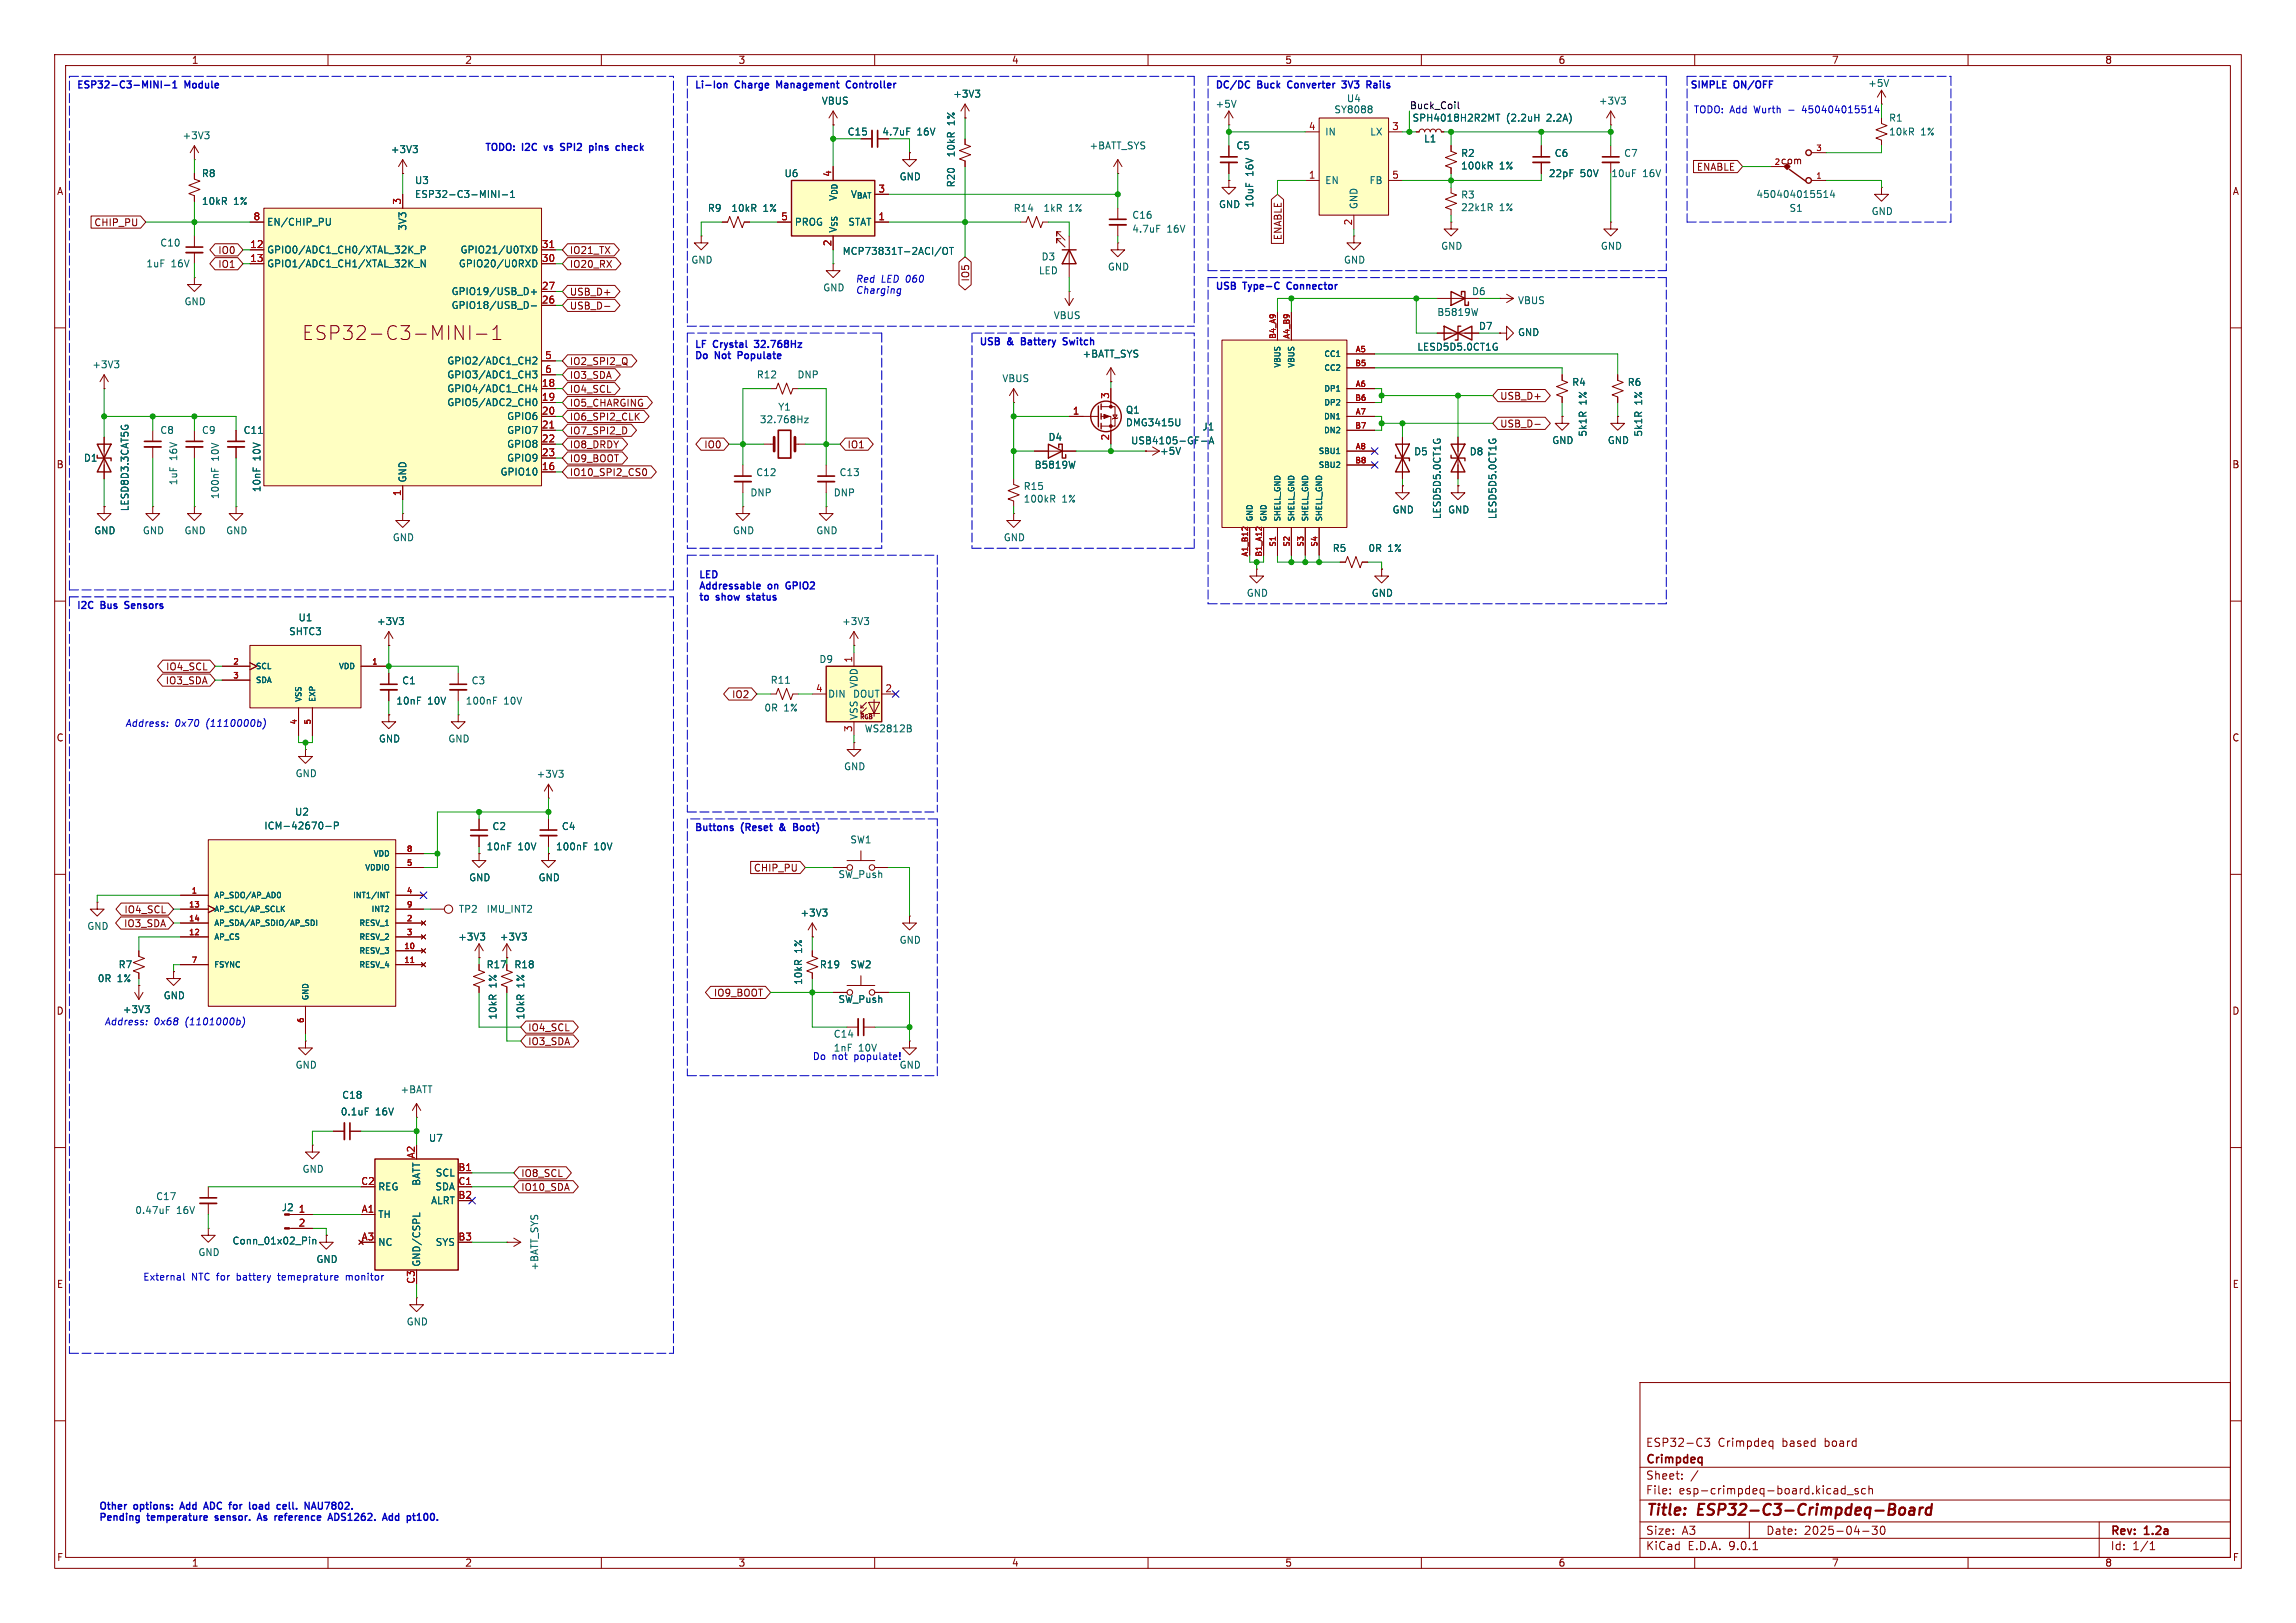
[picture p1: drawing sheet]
<svg xmlns="http://www.w3.org/2000/svg" width="420mm" height="297mm" viewBox="0 0 420 297" stroke-linecap="round" stroke-linejoin="round" font-family="sans-serif">
<defs><g id="words">
<text font-size="3.5" fill="#840000" x="55.2" y="62.5">ESP32-C3-MINI-1</text>
<g font-size="2.8" fill="#840000">
<text x="301" y="277.9">Title:</text>
<text x="310.6" y="277.9">ESP32-C3-Crimpdeq-Board</text>
</g>
<g font-size="2.1" fill="#840000">
<text x="301" y="268.2">Crimpdeq</text>
<text x="301" y="265">ESP32-C3</text>
<text x="314.2" y="265">Crimpdeq</text>
<text x="326" y="265">based</text>
<text x="333.9" y="265">board</text>
<text x="301" y="273.7">File:</text>
<text x="301" y="271">Sheet:</text>
<text x="307.1" y="273.7">esp-crimpdeq-board.kicad_sch</text>
<text x="301" y="281.1">Size:</text>
<text x="307.6" y="281.1">A3</text>
<text x="323" y="281.1">Date:</text>
<text x="330" y="281.1">2025-04-30</text>
<text x="386" y="281.3">Rev:</text>
<text x="392.4" y="281.3">1.2a</text>
<text x="301" y="283.9">KiCad</text>
<text x="308.7" y="283.9">E.D.A.</text>
<text x="316.3" y="283.9">9.0.1</text>
<text x="386" y="283.9">Id:</text>
<text x="390.1" y="283.9">1/1</text>
</g>
<g font-size="1.8" fill="#840000">
<text x="35" y="11.9">1</text>
<text x="85" y="11.9">2</text>
<text x="135" y="11.9">3</text>
<text x="185" y="11.9">4</text>
<text x="235" y="11.9">5</text>
<text x="285" y="11.9">6</text>
<text x="335" y="11.9">7</text>
<text x="385" y="11.9">8</text>
<text x="10.3" y="35.9">A</text>
<text x="310.3" y="31.4">ENABLE</text>
<text x="325.6" y="30.3">com</text>
<text x="408.3" y="35.9">A</text>
<text x="17.2" y="41.6">CHIP_PU</text>
<text x="39.8" y="46.7">IO0</text>
<text x="104.1" y="46.7">IO21_TX</text>
<text x="234.6" y="44" transform="rotate(-90 234.6 44)">ENABLE</text>
<text x="39.8" y="49.2">IO1</text>
<text x="104.1" y="49.2">IO20_RX</text>
<text x="177.5" y="51.6" transform="rotate(-90 177.5 51.6)">IO5</text>
<text x="104.1" y="54.3">USB_D+</text>
<text x="104.1" y="56.8">USB_D-</text>
<text x="104.1" y="67">IO2_SPI2_Q</text>
<text x="104.1" y="69.5">IO3_SDA</text>
<text x="104.1" y="77.2">IO6_SPI2_CLK</text>
<text x="104.1" y="74.6">IO5_CHARGING</text>
<text x="104.1" y="72.1">IO4_SCL</text>
<text x="274.3" y="73.3">USB_D+</text>
<text x="104.1" y="82.2">IO8_DRDY</text>
<text x="104.1" y="79.7">IO7_SPI2_D</text>
<text x="128.7" y="82.2">IO0</text>
<text x="154.9" y="82.2">IO1</text>
<text x="274.3" y="78.4">USB_D-</text>
<text x="10.3" y="85.9">B</text>
<text x="104.1" y="84.8">IO9_BOOT</text>
<text x="104.1" y="87.3">IO10_SPI2_CS0</text>
<text x="408.2" y="85.9">B</text>
<text x="30.2" y="125.4">IO3_SDA</text>
<text x="30.3" y="122.9">IO4_SCL</text>
<text x="133.8" y="128">IO2</text>
<text x="10.3" y="135.9">C</text>
<text x="408.2" y="135.9">C</text>
<text x="137.8" y="159.7">CHIP_PU</text>
<text x="22.7" y="167.3">IO4_SCL</text>
<text x="22.6" y="169.9">IO3_SDA</text>
<text x="10.3" y="185.9">D</text>
<text x="130.5" y="182.6">IO9_BOOT</text>
<text x="408.2" y="185.9">D</text>
<text x="96.5" y="188.9">IO4_SCL</text>
<text x="96.5" y="191.5">IO3_SDA</text>
<text x="95.2" y="215.6">IO8_SCL</text>
<text x="95.2" y="218.1">IO10_SDA</text>
<text x="10.3" y="235.9">E</text>
<text x="408.3" y="235.9">E</text>
<text x="10.3" y="285.9">F</text>
<text x="35" y="286.9">1</text>
<text x="85" y="286.9">2</text>
<text x="135" y="286.9">3</text>
<text x="185" y="286.9">4</text>
<text x="235" y="286.9">5</text>
<text x="285" y="286.9">6</text>
<text x="335" y="286.9">7</text>
<text x="385" y="286.9">8</text>
<text x="408.3" y="285.9">F</text>
</g>
<g font-size="1.8" fill="#0000c2">
<text x="14" y="16.3">ESP32-C3-MINI-1</text>
<text x="33.9" y="16.3">Module</text>
<text x="127" y="16.3">Li-Ion</text>
<text x="134.6" y="16.3">Charge</text>
<text x="142.7" y="16.3">Management</text>
<text x="155.9" y="16.3">Controller</text>
<text x="222.2" y="16.3">DC/DC</text>
<text x="230.1" y="16.3">Buck</text>
<text x="236.1" y="16.3">Converter</text>
<text x="246.6" y="16.3">3V3</text>
<text x="251.6" y="16.3">Rails</text>
<text x="309.1" y="16.3">SIMPLE</text>
<text x="317.3" y="16.3">ON/OFF</text>
<text x="309.7" y="20.9">TODO: Add</text>
<text x="321" y="20.9">Wurth</text>
<text x="327.4" y="20.9">-</text>
<text x="330.1" y="20.9">450404015514</text>
<text x="88.6" y="27.7">TODO:</text>
<text x="95.6" y="27.7">I2C</text>
<text x="100.2" y="27.7">vs</text>
<text x="103.7" y="27.7">SPI2</text>
<text x="109.4" y="27.7">pins</text>
<text x="114.8" y="27.7">check</text>
<text x="156.5" y="51.8">Red</text>
<text x="156.5" y="53.9">Charging</text>
<text x="161.1" y="51.8">LED 060</text>
<text x="222.2" y="53.1">USB</text>
<text x="227.5" y="53.1">Type-C</text>
<text x="236" y="53.1">Connector</text>
<text x="127" y="63.7">LF</text>
<text x="127" y="65.8">Do</text>
<text x="130.6" y="63.7">Crystal</text>
<text x="130.9" y="65.8">Not</text>
<text x="135.6" y="65.8">Populate</text>
<text x="138.7" y="63.7">32.768Hz</text>
<text x="179.1" y="63.3">USB</text>
<text x="184.4" y="63.3">&amp;</text>
<text x="187.4" y="63.3">Battery</text>
<text x="195.6" y="63.3">Switch</text>
<text x="127.8" y="105.9">LED</text>
<text x="127.8" y="107.9">Addressable</text>
<text x="140.6" y="107.9">on</text>
<text x="144.4" y="107.9">GPIO2</text>
<text x="14" y="111.5">I2C</text>
<text x="18.5" y="111.5">Bus</text>
<text x="23.5" y="111.5">Sensors</text>
<text x="127.8" y="110">to</text>
<text x="131.1" y="110">show</text>
<text x="137.2" y="110">status</text>
<text x="22.9" y="133.1">Address:</text>
<text x="32" y="133.1">0x70</text>
<text x="37.8" y="133.1">(1110000b)</text>
<text x="127" y="152.2">Buttons</text>
<text x="135.7" y="152.2">(Reset</text>
<text x="143.2" y="152.2">&amp;</text>
<text x="146.2" y="152.2">Boot)</text>
<text x="19" y="187.7">Address:</text>
<text x="28.1" y="187.7">0x68</text>
<text x="34" y="187.7">(1101000b)</text>
<text x="148.6" y="194.1">Do</text>
<text x="152.2" y="194.1">not</text>
<text x="156.4" y="194.1">populate!</text>
<text x="157" y="192.6">10V</text>
<text x="164.5" y="195.8">GND</text>
<text x="26.1" y="234.5">External</text>
<text x="35" y="234.5">NTC for</text>
<text x="43.6" y="234.5">battery</text>
<text x="51.4" y="234.5">temeprature</text>
<text x="64" y="234.5">monitor</text>
<text x="18" y="276.3">Other</text>
<text x="18" y="278.4">Pending</text>
<text x="24.6" y="276.3">options:</text>
<text x="27.1" y="278.4">temperature</text>
<text x="33.6" y="276.3">Add</text>
<text x="38.5" y="276.3">ADC</text>
<text x="40" y="278.4">sensor.</text>
<text x="43.6" y="276.3">for</text>
<text x="47.7" y="276.3">load</text>
<text x="48.3" y="278.4">As</text>
<text x="51.9" y="278.4">reference</text>
<text x="53.3" y="276.3">cell.</text>
<text x="58.9" y="276.3">NAU7802.</text>
<text x="62.2" y="278.4">ADS1262.</text>
<text x="72.7" y="278.4">Add</text>
<text x="77.6" y="278.4">pt100.</text>
</g>
<g font-size="1.8" fill="#006464">
<text x="341.6" y="16.1">+5V</text>
<text x="150.2" y="19.3">VBUS</text>
<text x="174.3" y="18.1">+3V3</text>
<text x="174.9" y="23" transform="rotate(-90 174.9 23)">1%</text>
<text x="222.3" y="19.9">+5V</text>
<text x="244" y="20.9">SY8088</text>
<text x="246.3" y="18.9">U4</text>
<text x="258.3" y="22.5">SPH4018H2R2MT</text>
<text x="275.5" y="22.5">(2.2uH</text>
<text x="283.1" y="22.5">2.2A)</text>
<text x="292.4" y="19.3">+3V3</text>
<text x="345.4" y="22.5">R1</text>
<text x="33.3" y="25.7">+3V3</text>
<text x="71.4" y="28.2">+3V3</text>
<text x="154.9" y="25">C15</text>
<text x="161.3" y="25">4.7uF</text>
<text x="167.7" y="25">16V</text>
<text x="174.9" y="28.9" transform="rotate(-90 174.9 28.9)">10kR</text>
<text x="199.2" y="27.5">+BATT_SYS</text>
<text x="226.1" y="27.5">C5</text>
<text x="242.3" y="25">IN</text>
<text x="250.5" y="25">LX</text>
<text x="260.4" y="26.3">L1</text>
<text x="267.2" y="28.9">R2</text>
<text x="284.3" y="28.9">C6</text>
<text x="297" y="28.9">C7</text>
<text x="345.4" y="25">10kR</text>
<text x="351.3" y="25">1%</text>
<text x="36.8" y="32.6">R8</text>
<text x="75.8" y="33.9">U3</text>
<text x="143.4" y="32.6">U6</text>
<text x="164.5" y="33.2">GND</text>
<text x="174.9" y="34.4" transform="rotate(-90 174.9 34.4)">R20</text>
<text x="229.5" y="32.3" transform="rotate(-90 229.5 32.3)">16V</text>
<text x="242.3" y="33.9">EN</text>
<text x="250.4" y="33.9">FB</text>
<text x="267.2" y="31.2">100kR</text>
<text x="274.3" y="31.2">1%</text>
<text x="283.2" y="32.6">22pF</text>
<text x="289" y="32.6">50V</text>
<text x="294.6" y="32.6">10uF</text>
<text x="300.5" y="32.6">16V</text>
<text x="36.8" y="37.7">10kR</text>
<text x="42.7" y="37.7">1%</text>
<text x="48.8" y="41.5">EN/CHIP_PU</text>
<text x="75.8" y="36.4">ESP32-C3-MINI-1</text>
<text x="129.4" y="39">R9</text>
<text x="133.7" y="39">10kR</text>
<text x="139.6" y="39">1%</text>
<text x="145.3" y="41.5">PROG</text>
<text x="155.1" y="41.5">STAT</text>
<text x="155.5" y="36.4">V_{BAT}</text>
<text x="185.3" y="39">R14</text>
<text x="190.8" y="39">1kR</text>
<text x="195.4" y="39">1%</text>
<text x="207" y="40.2">C16</text>
<text x="222.9" y="38.3">GND</text>
<text x="229.5" y="38.1" transform="rotate(-90 229.5 38.1)">10uF</text>
<text x="248.5" y="38.4" transform="rotate(-90 248.5 38.4)">GND</text>
<text x="267.2" y="36.5">R3</text>
<text x="267.2" y="38.8">22k1R</text>
<text x="274.3" y="38.8">1%</text>
<text x="321.2" y="36.4">450404015514</text>
<text x="327.2" y="39">S1</text>
<text x="342.3" y="39.5">GND</text>
<text x="29.2" y="45.3">C10</text>
<text x="48.8" y="46.6">GPIO0/ADC1_CH0/XTAL_32K_P</text>
<text x="74.5" y="42.3" transform="rotate(-90 74.5 42.3)">3V3</text>
<text x="84.1" y="46.6">GPIO21/U0TXD</text>
<text x="153.3" y="42.7" transform="rotate(-90 153.3 42.7)">V_{SS}V_{DD}</text>
<text x="154" y="46.8">MCP73831T-2ACI/OT</text>
<text x="190.4" y="47.9">D3</text>
<text x="207" y="42.8">4.7uF</text>
<text x="213.5" y="42.8">16V</text>
<text x="263.5" y="45.9">GND</text>
<text x="292.7" y="45.9">GND</text>
<text x="26.7" y="49.1">1uF</text>
<text x="31.3" y="49.1">16V</text>
<text x="48.8" y="49.1">GPIO1/ADC1_CH1/XTAL_32K_N</text>
<text x="83.8" y="49.1">GPIO20/U0RXD</text>
<text x="126.4" y="48.4">GND</text>
<text x="150.5" y="53.5">GND</text>
<text x="189.9" y="50.4">LED</text>
<text x="202.6" y="49.7">GND</text>
<text x="245.7" y="48.4">GND</text>
<text x="33.7" y="56.1">GND</text>
<text x="82.5" y="54.2">GPIO19/USB_D+</text>
<text x="82.5" y="56.7">GPIO18/USB_D-</text>
<text x="192.6" y="58.6">VBUS</text>
<text x="262.8" y="58">B5819W</text>
<text x="269.2" y="54.2">D6</text>
<text x="277.6" y="55.9">VBUS</text>
<text x="197.9" y="65.6">+BATT_SYS</text>
<text x="259.2" y="64.4">LESD5D5.0CT1G</text>
<text x="270.4" y="60.6">D7</text>
<text x="277.6" y="61.7">GND</text>
<text x="16.8" y="67.6">+3V3</text>
<text x="81.7" y="66.9">GPIO2/ADC1_CH2</text>
<text x="81.7" y="69.4">GPIO3/ADC1_CH3</text>
<text x="81.7" y="72">GPIO4/ADC1_CH4</text>
<text x="138.3" y="69.4">R12</text>
<text x="145.8" y="69.4">DNP</text>
<text x="183.3" y="70.1">VBUS</text>
<text x="287.5" y="70.8">R4</text>
<text x="297.6" y="70.8">R6</text>
<text x="81.7" y="74.5">GPIO5/ADC2_CH0</text>
<text x="92.7" y="77.1">GPIO6</text>
<text x="138.9" y="77.6">32.768Hz</text>
<text x="142.3" y="75.3">Y1</text>
<text x="205.9" y="75.9">Q1</text>
<text x="290.4" y="74.1" transform="rotate(-90 290.4 74.1)">1%</text>
<text x="300.6" y="74.1" transform="rotate(-90 300.6 74.1)">1%</text>
<text x="29.2" y="79.6">C8</text>
<text x="36.8" y="79.6">C9</text>
<text x="44.5" y="79.6">C11</text>
<text x="92.7" y="79.6">GPIO7</text>
<text x="92.7" y="82.1">GPIO8</text>
<text x="191.7" y="80.9">D4</text>
<text x="205.9" y="78.2">DMG3415U</text>
<text x="206.8" y="81.5">USB4105-GF-A</text>
<text x="212.1" y="83.4">+5V</text>
<text x="219.9" y="79">J1</text>
<text x="258.6" y="83.5">D5</text>
<text x="268.7" y="83.5">D8</text>
<text x="283.8" y="81.5">GND</text>
<text x="290.4" y="80" transform="rotate(-90 290.4 80)">5k1R</text>
<text x="294" y="81.5">GND</text>
<text x="300.6" y="80" transform="rotate(-90 300.6 80)">5k1R</text>
<text x="15.2" y="84.7">D1</text>
<text x="32.6" y="88.9" transform="rotate(-90 32.6 88.9)">1uF</text>
<text x="32.6" y="84.3" transform="rotate(-90 32.6 84.3)">16V</text>
<text x="40.2" y="84.4" transform="rotate(-90 40.2 84.4)">10V</text>
<text x="47.9" y="84.3" transform="rotate(-90 47.9 84.3)">10V</text>
<text x="74.5" y="88.4" transform="rotate(-90 74.5 88.4)">GND</text>
<text x="91.5" y="87.2">GPIO10</text>
<text x="92.7" y="84.7">GPIO9</text>
<text x="138.2" y="87.3">C12</text>
<text x="153.5" y="87.3">C13</text>
<text x="187.2" y="89.9">R15</text>
<text x="189.2" y="86">B5819W</text>
<text x="23.7" y="93.6" transform="rotate(-90 23.7 93.6)">LESD8D3.3CAT5G</text>
<text x="40.2" y="91.4" transform="rotate(-90 40.2 91.4)">100nF</text>
<text x="47.9" y="90.2" transform="rotate(-90 47.9 90.2)">10nF</text>
<text x="137.2" y="91">DNP</text>
<text x="152.4" y="91">DNP</text>
<text x="187.2" y="92.2">100kR</text>
<text x="194.3" y="92.2">1%</text>
<text x="254.6" y="94.2">GND</text>
<text x="263.8" y="95.1" transform="rotate(-90 263.8 95.1)">LESD5D5.0CT1G</text>
<text x="264.8" y="94.2">GND</text>
<text x="273.9" y="95.1" transform="rotate(-90 273.9 95.1)">LESD5D5.0CT1G</text>
<text x="17.1" y="98">GND</text>
<text x="26" y="98">GND</text>
<text x="33.7" y="98">GND</text>
<text x="41.3" y="98">GND</text>
<text x="71.8" y="99.2">GND</text>
<text x="134" y="98">GND</text>
<text x="149.2" y="98">GND</text>
<text x="183.5" y="99.2">GND</text>
<text x="243.7" y="101.2">R5</text>
<text x="250.2" y="101.2">0R</text>
<text x="253.9" y="101.2">1%</text>
<text x="54.5" y="113.9">U1</text>
<text x="228" y="109.4">GND</text>
<text x="250.8" y="109.4">GND</text>
<text x="52.8" y="116.4">SHTC3</text>
<text x="68.9" y="114.6">+3V3</text>
<text x="153.9" y="114.6">+3V3</text>
<text x="73.5" y="125.4">C1</text>
<text x="86.2" y="125.4">C3</text>
<text x="140.9" y="125.3">R11</text>
<text x="149.8" y="121.5">D9</text>
<text x="72.4" y="129.1">10nF</text>
<text x="78.2" y="129.1">10V</text>
<text x="85.1" y="129.1">100nF</text>
<text x="92.1" y="129.1">10V</text>
<text x="139.7" y="130.4">0R</text>
<text x="143.4" y="130.4">1%</text>
<text x="151.4" y="127.9">DIN</text>
<text x="155.9" y="127.9">DOUT</text>
<text x="157.1" y="131.8" transform="rotate(-90 157.1 131.8)">VSS</text>
<text x="157.1" y="126" transform="rotate(-90 157.1 126)">VDD</text>
<text x="69.2" y="136.1">GND</text>
<text x="81.9" y="136.1">GND</text>
<text x="158.1" y="134.2">WS2812B</text>
<text x="54" y="142.4">GND</text>
<text x="98.1" y="142.5">+3V3</text>
<text x="154.3" y="141.1">GND</text>
<text x="53.9" y="149.5">U2</text>
<text x="48.2" y="152">ICM-42670-P</text>
<text x="88.9" y="155.8">10nF</text>
<text x="90" y="152.1">C2</text>
<text x="94.7" y="155.8">10V</text>
<text x="101.6" y="155.8">100nF</text>
<text x="102.7" y="152.1">C4</text>
<text x="108.6" y="155.8">10V</text>
<text x="155.4" y="154.5">SW1</text>
<text x="85.7" y="161.5">GND</text>
<text x="98.4" y="161.5">GND</text>
<text x="153.3" y="160.9">SW_Push</text>
<text x="83.8" y="167.2">TP2</text>
<text x="88.9" y="167.2">IMU_INT2</text>
<text x="146.3" y="167.9">+3V3</text>
<text x="15.9" y="170.4">GND</text>
<text x="83.7" y="172.3">+3V3</text>
<text x="91.3" y="172.3">+3V3</text>
<text x="164.5" y="172.9">GND</text>
<text x="17.8" y="179.9">0R</text>
<text x="21.4" y="179.9">1%</text>
<text x="21.6" y="177.4">R7</text>
<text x="88.9" y="177.4">R17</text>
<text x="94" y="177.4">R18</text>
<text x="146.9" y="174.4" transform="rotate(-90 146.9 174.4)">1%</text>
<text x="149.9" y="177.4">R19</text>
<text x="155.4" y="177.4">SW2</text>
<text x="22.4" y="185.6">+3V3</text>
<text x="29.8" y="183.1">GND</text>
<text x="91" y="180.8" transform="rotate(-90 91 180.8)">1%</text>
<text x="96.1" y="180.8" transform="rotate(-90 96.1 180.8)">1%</text>
<text x="146.9" y="180.3" transform="rotate(-90 146.9 180.3)">10kR</text>
<text x="153.3" y="183.7">SW_Push</text>
<text x="91" y="186.7" transform="rotate(-90 91 186.7)">10kR</text>
<text x="96.1" y="186.7" transform="rotate(-90 96.1 186.7)">10kR</text>
<text x="152.4" y="190.1">C14</text>
<text x="54" y="195.8">GND</text>
<text x="152.4" y="192.6">1nF</text>
<text x="62.5" y="201.3">C18</text>
<text x="73.2" y="200.3">+BATT</text>
<text x="62.2" y="204.3">0.1uF</text>
<text x="68.7" y="204.3">16V</text>
<text x="78.4" y="209.1">U7</text>
<text x="55.2" y="214.8">GND</text>
<text x="79.6" y="215.5">SCL</text>
<text x="28.5" y="219.8">C17</text>
<text x="51.4" y="221.8">J2</text>
<text x="69.1" y="218">REG</text>
<text x="77.1" y="217.1" transform="rotate(-90 77.1 217.1)">BATT</text>
<text x="78.8" y="220.6">ALRT</text>
<text x="79.5" y="218">SDA</text>
<text x="24.6" y="222.4">0.47uF</text>
<text x="32.3" y="222.4">16V</text>
<text x="42.4" y="227.9">Conn_01x02_Pin</text>
<text x="69.1" y="223.1">TH</text>
<text x="36.2" y="230">GND</text>
<text x="57.8" y="231.3">GND</text>
<text x="69.1" y="228.2">NC</text>
<text x="77.1" y="231.9" transform="rotate(-90 77.1 231.9)">GND/CSPL</text>
<text x="79.6" y="228.2">SYS</text>
<text x="98.7" y="232.6" transform="rotate(-90 98.7 232.6)">+BATT_SYS</text>
<text x="74.3" y="242.7">GND</text>
</g>
<g font-size="1.8" fill="#a90000">
<text x="239.3" y="23.9">4</text>
<text x="254.6" y="23.9">3</text>
<text x="152.1" y="32.5" transform="rotate(-90 152.1 32.5)">4</text>
<text x="160.6" y="35.3">3</text>
<text x="239.3" y="32.8">1</text>
<text x="254.6" y="32.8">5</text>
<text x="46.3" y="40.4">8</text>
<text x="73.4" y="37.5" transform="rotate(-90 73.4 37.5)">3</text>
<text x="142.8" y="40.4">5</text>
<text x="160.6" y="40.4">1</text>
<text x="247.4" y="41.3" transform="rotate(-90 247.4 41.3)">2</text>
<text x="45.7" y="45.5">12</text>
<text x="99" y="45.5">31</text>
<text x="152.1" y="45.2" transform="rotate(-90 152.1 45.2)">2</text>
<text x="45.7" y="48">13</text>
<text x="99" y="48">30</text>
<text x="99" y="53.1">27</text>
<text x="99" y="55.6">26</text>
<text x="99.6" y="65.8">5</text>
<text x="99" y="70.9">18</text>
<text x="99.6" y="68.3">6</text>
<text x="99" y="73.4">19</text>
<text x="99" y="75.9">20</text>
<text x="196.1" y="75.9">1</text>
<text x="202.9" y="73.1" transform="rotate(-90 202.9 73.1)">3</text>
<text x="99" y="78.5">21</text>
<text x="99" y="81">22</text>
<text x="99" y="83.6">23</text>
<text x="202.9" y="80.7" transform="rotate(-90 202.9 80.7)">2</text>
<text x="99" y="86.1">16</text>
<text x="73.4" y="90.9" transform="rotate(-90 73.4 90.9)">1</text>
<text x="156" y="121.4" transform="rotate(-90 156 121.4)">1</text>
<text x="149.2" y="126.7">4</text>
<text x="161.9" y="126.7">2</text>
<text x="156" y="134.1" transform="rotate(-90 156 134.1)">3</text>
<text x="75.9" y="212.1" transform="rotate(-90 75.9 212.1)">A2</text>
<text x="83.7" y="214.4">B1</text>
<text x="54.5" y="222">1</text>
<text x="66" y="216.9">C2</text>
<text x="66.1" y="222">A1</text>
<text x="83.7" y="216.9">C1</text>
<text x="83.7" y="219.5">B2</text>
<text x="54.5" y="224.5">2</text>
<text x="66.1" y="227.1">A3</text>
<text x="83.7" y="227.1">B3</text>
<text x="75.9" y="235" transform="rotate(-90 75.9 235)">C3</text>
</g>
<text font-size="1.8" fill="#0f0f0f" x="257.8" y="20.1">Buck_Coil</text>
<g font-size="1.4" fill="#a90000">
<text x="332.1" y="27.7">3</text>
<text x="324.5" y="30.2">2</text>
<text x="332.1" y="32.8">1</text>
<text x="233.4" y="62.1" transform="rotate(-90 233.4 62.1)">B4_A9</text>
<text x="236" y="62.1" transform="rotate(-90 236 62.1)">A4_B9</text>
<text x="247.9" y="64.5">A5</text>
<text x="247.8" y="67.1">B5</text>
<text x="247.9" y="70.9">A6</text>
<text x="247.8" y="73.4">B6</text>
<text x="247.9" y="75.9">A7</text>
<text x="247.8" y="78.5">B7</text>
<text x="247.9" y="82.3">A8</text>
<text x="247.8" y="84.8">B8</text>
<text x="228.3" y="102" transform="rotate(-90 228.3 102)">A1_B12</text>
<text x="230.9" y="102" transform="rotate(-90 230.9 102)">B1_A12</text>
<text x="233.4" y="100.2" transform="rotate(-90 233.4 100.2)">S1</text>
<text x="236" y="100.2" transform="rotate(-90 236 100.2)">S2</text>
<text x="238.5" y="100.2" transform="rotate(-90 238.5 100.2)">S3</text>
<text x="241" y="100.2" transform="rotate(-90 241 100.2)">S4</text>
<text x="42.6" y="121.7">2</text>
<text x="42.6" y="124.2">3</text>
<text x="68" y="121.7">1</text>
<text x="54.4" y="132.7" transform="rotate(-90 54.4 132.7)">4</text>
<text x="56.9" y="132.7" transform="rotate(-90 56.9 132.7)">5</text>
<text x="74.3" y="156">8</text>
<text x="74.3" y="158.5">5</text>
<text x="34.5" y="166.1">13</text>
<text x="34.9" y="163.6">1</text>
<text x="74.3" y="163.6">4</text>
<text x="74.3" y="166.1">9</text>
<text x="34.5" y="168.7">14</text>
<text x="34.5" y="171.2">12</text>
<text x="73.8" y="173.7">10</text>
<text x="74.3" y="168.7">2</text>
<text x="74.3" y="171.2">3</text>
<text x="34.9" y="176.3">7</text>
<text x="73.8" y="176.3">11</text>
<text x="55.6" y="187.3" transform="rotate(-90 55.6 187.3)">6</text>
</g>
<g font-size="1.4" fill="#006464">
<text x="242.1" y="65.5">CC1</text>
<text x="234.4" y="67.4" transform="rotate(-90 234.4 67.4)">VBUS</text>
<text x="237" y="67.4" transform="rotate(-90 237 67.4)">VBUS</text>
<text x="242.1" y="68">CC2</text>
<text x="242.1" y="71.9">DP1</text>
<text x="242.1" y="76.9">DN1</text>
<text x="242.1" y="74.4">DP2</text>
<text x="241.1" y="83.3">SBU1</text>
<text x="242.1" y="79.5">DN2</text>
<text x="241.1" y="85.8">SBU2</text>
<text x="229.3" y="95.5" transform="rotate(-90 229.3 95.5)">GND</text>
<text x="231.9" y="95.5" transform="rotate(-90 231.9 95.5)">GND</text>
<text x="234.4" y="95.5" transform="rotate(-90 234.4 95.5)">SHELL_GND</text>
<text x="237" y="95.5" transform="rotate(-90 237 95.5)">SHELL_GND</text>
<text x="239.5" y="95.5" transform="rotate(-90 239.5 95.5)">SHELL_GND</text>
<text x="242" y="95.5" transform="rotate(-90 242 95.5)">SHELL_GND</text>
<text x="46.7" y="122.7">SCL</text>
<text x="46.7" y="125.2">SDA</text>
<text x="61.9" y="122.7">VDD</text>
<text x="55.3" y="128.5" transform="rotate(-90 55.3 128.5)">VSS</text>
<text x="57.9" y="128.5" transform="rotate(-90 57.9 128.5)">EXP</text>
<text x="66.7" y="159.5">VDDIO</text>
<text x="68.2" y="156.9">VDD</text>
<text x="39.1" y="164.6">AP_SDO/AP_AD0</text>
<text x="39.1" y="167.1">AP_SCL/AP_SCLK</text>
<text x="64.4" y="164.6">INT1/INT</text>
<text x="67.8" y="167.1">INT2</text>
<text x="39.1" y="169.6">AP_SDA/AP_SDIO/AP_SDI</text>
<text x="39.1" y="172.2">AP_CS</text>
<text x="65.6" y="169.6">RESV_1</text>
<text x="65.6" y="172.2">RESV_2</text>
<text x="39.1" y="177.3">FSYNC</text>
<text x="65.6" y="174.7">RESV_3</text>
<text x="65.6" y="177.3">RESV_4</text>
<text x="56.6" y="183.1" transform="rotate(-90 56.6 183.1)">GND</text>
</g>
<text font-size="1.1" fill="#840000" x="157.2" y="131.8">RGB</text>
</g></defs>
<g fill="none" stroke="#840000" stroke-width=".18">
<path d="M10 10h400v277h-400zM12 12h396v273h-396zM60 10v2M110 10v2M160 10v2M210 10v2M260 10v2M310 10v2M360 10v2M73.7 31.8h.1M73.7 29.2l-.8 1.3M73.7 29.2l.7 1.3"/>
<path d="M73.7 29.2v2.6M204.5 38.1v2M294.6 26.7v2M294.6 29.7v2.1M204.5 41.1v2.1M10 60h2M185.4 73.7h.1M185.4 71.1l-.7 1.3M185.4 71.1l.8 1.3M185.4 71.1v2.6M285.7 76.2v1.3h1.3l-1.3 1.2-1.2-1.2h1.2M285.7 76.2h.1"/>
<path d="M285.7 68.6v1l1.1 .4-2.1 .7 2.1 .8-2.1 .8 1 .3v1.1M295.9 68.6v1l1 .4-2 .7 2 .8-2 .8 1 .3v1.1M295.9 76.2v1.3h1.3l-1.3 1.2-1.3-1.2h1.3M295.9 76.2h.1M408 60h2M135.9 92.7v1.3h1.3l-1.3 1.3-1.3-1.3h1.3M135.9 92.7h.1M135.9 85.1v2M135.9 88.1v2.1M139.7 81.3h1.9M145.4 81.3h1.9M185.4 94v1.3h1.3l-1.3 1.2-1.3-1.2h1.3"/>
<path d="M185.4 94h.1M256.5 88.9v1.3h1.3l-1.3 1.2-1.2-1.2h1.2M256.5 88.9h.1M256.5 80v7.6M266.7 88.9v1.3h1.3l-1.3 1.2-1.3-1.2h1.3M266.7 88.9h.1M266.7 80v7.6M10 110h2M245.1 102.9h1l.4-1 .8 2 .7-2 .8 2 .4-1h1M252.7 104.1v1.3h1.3l-1.3 1.3-1.2-1.3h1.2M252.7 104.1h.1M408 110h2"/>
<path d="M10 160h2M408 160h2M148.6 174v1l1 .4-2 .7 2 .8-2 .8 1 .4v1M148.6 171.5h.1M148.6 168.9v2.6M148.6 168.9l-.8 1.3M148.6 168.9l.8 1.3M10 210h2M57.1 209.6v1.2h1.3l-1.3 1.3-1.2-1.3h1.2M57.1 209.6h.1M408 210h2M59.7 226.1v1.2h1.3l-1.3 1.3-1.3-1.3h1.3"/>
<path d="M59.7 226.1h.1M300 253h108v32h-108zM10 260h2M300 278.5h108M300 274.5h108M300 268.5h108M305.5 273.2v.2M305.5 272.5v.1M307.7 270.5v.2M307.7 269.8v.1M310.6 269.1l-1.3 1.9M311.8 263.2h.9l-.5 .6 .5 .1v.6l-.3 .2h-.4l-.2-.2"/>
<path d="M320 278.5v3M323.7 264.6h.6M323.7 263.8h.6M324.3 263.7v1.5M337.5 271.9v1.5M337.5 272.5l-.4-.1-.3 .3v.4l.1 .2h.6M337.9 273.5h1.1M339.9 272.5l-.4-.1-.2 .2 .1 .2 .5 .2v.3h-.6M341.2 272.5l-.4-.1-.3 .3v.4l.2 .2h.5M341.9 272.5l.2-.1 .3 .1 .1 .9M341.9 271.9v1.5M343.4 279.3l-.5 .6 .4 .1v.6l-.2 .2h-.4l-.3-.2"/>
<path d="M344.1 279.4a.81 .81 0 0 0 .3 1.4l.3-.2 .1-.4-.1-.8M384 278.5v6.5M408 260h2M60 285v2M110 285v2M160 285v2M210 285v2M260 285v2M300 281.5h108M310 285v2M320.7 283.6h.8M340.7 280.2h1.2"/>
<path d="M360 285v2M393.3 283.6h.9M393.3 282.5l.4-.4v1.5"/>
</g>
<path d="M347.9 275.9h.3l.2 .2v.7a.62 .62 0 0 1-.7 .4M349.4 276l.2-.1 .6 .1-.1 1.2M350.2 276.3l-.7 .1a.4 .4 0 0 0-.3 .4 .4 .4 0 0 0 .2 .4l.7-.1M351.2 275.9l-.2 1.3M351.8 275.9l-.4 .1-.2 .3M353.3 276a.66 .66 0 0 0-1 .3l-.1 .5 .2 .3 .2 .1 .6-.1M353.4 275.2l-.3 2" fill="none" stroke="#840000" stroke-width=".4"/>
<path d="M141.6 80v2.6M145.4 80v2.6" fill="none" stroke="#840000" stroke-width=".51"/>
<path d="M293.1 28.7h3.1M202.9 40.1h3.1M142.4 78.7h2.3v5.1h-2.3zM134.4 87.1h3" fill="none" stroke="#840000" stroke-width=".3"/>
<path d="M75.6 26.7h.7l-.4 .4M76.1 27.1l.2 .3v.3l-.2 .2M211.6 41.2h.6M147.2 76.5h.6l-.6 .9h.6M262.3 80.4l-.1 .3M262.9 80.6v-.2h.4l.2 .2M272.4 80.4v.3M273.1 80.6v-.2h.4l.1 .2M150.5 166.4h.8l-.5 .4M151 166.8l.3 .3v.3l-.3 .2" fill="none" stroke="#006464" stroke-width=".18"/>
<path d="M255.3 81.3l2.5 5.1h-2.5l2.5-5.1zM255.3 83.3v.5h2.5v.5M265.4 81.3l2.6 5.1h-2.6l2.6-5.1zM265.4 83.3v.5h2.6v.5" fill="none" stroke="#840000" stroke-width=".25"/>
<path d="M293.1 29.7h3.1M202.9 41.1h3.1M134.4 88.1h3" fill="none" stroke="#840000" stroke-width=".33"/>
<path d="M223.5 62.2h22.9v34.3h-22.9z" fill="#ffffc2"/>
<g fill="none" stroke="#840000" stroke-width=".18">
<path d="M259.1 24.1h.5l.1-.3 .4-.2 .4 .2 .1 .3 .2-.3 .3-.2 .4 .2 .1 .3 .2-.3 .3-.2 .4 .2 .1 .3 .2-.3 .3-.2 .4 .2 .2 .3h.5M186.7 40.6h1l.4-1 .7 2.1 .8-2.1 .8 2.1 .4-1.1h1M194.1 42.4h-.8v.8v-.8l1.5 1.5M194.1 43.7h-.8v.8v-.8l1.5 1.5M195.6 43.2v7.6M204.5 44.5v1.2h1.2l-1.2 1.3-1.3-1.3h1.3M204.5 44.5h.1M233.7 57.2v5M236.2 57.2v5M27.9 78.7v2.1M195.6 76.2h5.3M201.4 74.4h2.6v3.6h-2.6"/>
<path d="M201.4 76.2h1.8v5.1M203.2 69.9h.1M203.2 67.3l-.8 1.3M203.2 67.3l.8 1.3M203.2 67.3v2.6M203.2 71.1v3.3M203.6 75.9h.7l-.3 .7zM204.5 76.5l-.2 .1h-.7l-.1 .1M223.5 62.2h22.9v34.3h-22.9zM246.4 64.8h5.1M246.4 67.3h5.1M246.4 71.1h5.1"/>
<path d="M246.4 73.7h5.1M246.4 76.2h5.1M246.4 78.7h5.1M19 92.7v1.3h1.3l-1.3 1.3-1.2-1.3h1.2M19 92.7h.1M27.9 92.7v1.3h1.3l-1.3 1.3-1.2-1.3h1.2M27.9 92.7h.1M27.9 81.8v2M228.6 96.5v5.1M231.1 96.5v5.1M233.7 96.5v5.1M236.2 96.5v5.1"/>
<path d="M238.8 96.5v5.1M241.3 96.5v5.1M246.4 82.6h5.1M246.4 85.1h5.1M141 127h1l.4-1 .7 2 .8-2 .8 2 .3-1h1M152.4 158.8h2.5M154.9 157.5h5.1M157.5 155.7v1.8M160 158.8h2.6M157.5 178.6v1.7M166.4 167.6v1.3h1.2l-1.2 1.3-1.3-1.3h1.3M166.4 167.6h.1"/>
<path d="M152.4 181.6h2.5M154.9 180.3h5.1M154.9 188h2.1M158 188h2M160 181.6h2.6M166.4 190.5v1.3h1.2l-1.2 1.2-1.3-1.2h1.3M166.4 190.5h.1"/>
<circle cx="155.4" cy="158.8" r=".51"/>
<circle cx="159.5" cy="158.8" r=".51"/>
<circle cx="155.4" cy="181.6" r=".51"/>
<circle cx="159.5" cy="181.6" r=".51"/>
</g>
<path d="M227.3 96.5h.3M228.2 96.5v.6M229.8 96.5h.4M230.8 96.5v.6" fill="none" stroke="#a90000" stroke-width=".18"/>
<path d="M273.6 20.9h.8M274 20.9v1.3M280.8 21.5h.7M281.5 20.9v1.3M215.8 76.7v1l-.2 .2M219.8 80.7h.9M221.2 81.2l.4-1.2 .4 1.2M221.3 80.9h.6M244.5 83h.6M143.7 125h.7" fill="none" stroke="#006464" stroke-width=".18"/>
<path d="M26.4 80.8h3.1M158 186.4v3.1" fill="none" stroke="#840000" stroke-width=".3"/>
<path d="M26.4 81.8h3.1M157 186.4v3.1" fill="none" stroke="#840000" stroke-width=".33"/>
<g fill="none" stroke="#840000" stroke-width=".25">
<path d="M194.3 45.7h2.5M195.6 45.7l1.2 2.6h-2.5zM200.9 74.3v3.8M201.4 73.9v1M201.4 75.7v1M201.4 77.5v1"/>
<circle cx="202.3" cy="76.2" r="2.79"/>
</g>
<g fill="#840000" stroke="#840000" stroke-width=".18">
<path d="M201.9 75.8l1 .4-1 .4z"/>
<circle cx="203.2" cy="74.4" r=".25"/>
<circle cx="203.2" cy="78" r=".25"/>
</g>
<path d="M151.1 121.9h10.2v10.2h-10.2z" fill="#ffffc2"/>
<g fill="none" stroke="#840000" stroke-width=".18">
<path d="M194.8 54.6l.8 1.3M195.6 53.3h.1M195.6 53.3v2.6M196.3 54.6l-.7 1.3M19 71.1h.1M19 68.6l-.7 1.3M19 68.6l.8 1.3M19 68.6v2.5M19 80v7.6M185.4 87.6v1l1 .4-2 .8 2 .8-2 .7 1 .4v1M189.2 82.6h7.6M209.5 82.6h.1"/>
<path d="M209.5 82.6h2.6M210.8 81.8l1.3 .8M212.1 82.6l-1.3 .7M156.2 118.1h.1M156.2 115.6v2.5M156.2 119.4v2.5M156.2 115.6l-.8 1.2M156.2 115.6l.8 1.2M83.8 130.8v1.3h1.3l-1.3 1.3-1.3-1.3h1.3M83.8 130.8h.1M148.6 127h2.5M156.2 135.9v1.3h1.3l-1.3 1.2-1.3-1.2h1.3"/>
<path d="M156.2 135.9h.1M156.2 132.1v2.5M157.5 129.5h.5M157.5 130.6h.5M158.5 128.5l-1 1v-.5M158.5 129.5l-1 1.1v-.6M158.9 128.5h2l-1 2.1zM158.9 130.6h2M159.9 128v3.1M161.3 127h2.5"/>
</g>
<path d="M17.8 81.3l2.5 5.1h-2.5l2.5-5.1zM17.8 83.3v.5h2.5v.5M191.8 81.3l2.5 1.3-2.5 1.2zM193.7 81.9v-.6h.6v2.5h.6v-.6M151.1 121.9h10.2v10.2h-10.2z" fill="none" stroke="#840000" stroke-width=".25"/>
<path d="M20.9 66h.8l-.4 .5M21.5 66.5l.2 .3v.3l-.2 .2M22.2 77.9v.1M22.9 78.1v-.3h.4l.1 .3M192.5 91.3l.4 .6M192.7 90.6l.2 .3v.3l-.2 .1M196.6 84.4l-.3 1.3M216 81.9l-.5 1.2M158.1 113h.8l-.4 .5M158.6 113.5l.3 .3v.3l-.3 .2M166.6 133.3l.1 .2-.1 .4M166.6 132.8v.3" fill="none" stroke="#006464" stroke-width=".18"/>
<path d="M48.3 38.1h50.8v50.8h-50.8z" fill="#ffffc2"/>
<g fill="none" stroke="#840000" stroke-width=".18">
<path d="M35.6 31.8v1l1 .3-2.1 .8 2.1 .8-2.1 .7 1.1 .4v1M35.6 29.2h.1M35.6 26.7v2.5M35.6 26.7l-.8 1.2M35.6 26.7l.7 1.2M48.3 38.1h50.8v50.8h-50.8zM73.7 35.6v2.5M45.7 40.6h2.6M45.7 45.7h2.6M45.7 48.3h2.6M83.3 59.6l1.4 2.5v-2.5M85.9 59.6v2.5"/>
<path d="M99.1 45.7h2.5M99.1 48.3h2.5M99.1 53.3h2.5M99.1 55.9h2.5M87.1 61.2h2M90.2 62.1h1.4M90.2 60.3l.7-.7v2.5M99.1 66h2.5M99.1 68.6h2.5M99.1 71.1h2.5M99.1 73.7h2.5M99.1 76.2h2.5"/>
<path d="M99.1 78.7h2.5M43.2 92.7v1.3h1.2l-1.2 1.3-1.3-1.3h1.3M43.2 92.7h.1M73.7 88.9v2.5M99.1 81.3h2.5M99.1 83.8h2.5M99.1 86.4h2.5M71.1 123.2v2M71.1 126.2v2.1M87.6 156.2v1.3h1.3l-1.3 1.3-1.2-1.3h1.2M87.6 156.2h.1M87.6 149.9v2"/>
<path d="M87.6 152.9v2M100.3 146.1h.1M100.3 143.5v2.6M100.3 149.9v2M100.3 152.9v2M100.3 143.5l-.7 1.3M100.3 143.5l.8 1.3M87.6 176.5v1l1 .4-2 .8 2 .8-2 .7 1 .4v1M92.7 177.5l1 .4-2 .8 2 .8-2 .7 1 .4v1M61 207h2M64 207h2M52.9 224.8h4.2"/>
<path d="M53.3 222.2h3.8"/>
</g>
<g fill="none" stroke="#006464" stroke-width=".18">
<path d="M37.5 24.1h.7l-.4 .5M38 24.6l.2 .3v.3l-.2 .2M60.4 39.9v1.2l-.2 .1h-.4M89.9 34.9l.8 1.2v-1.2M91.3 34.9v1.2M91.9 35.7h.9M93.4 36.1h.7M93.4 35.2l.4-.3v1.2M75.8 46.4h.9M75.8 49h.9M77.1 45.7l.6-.1 .1-.1-.1-.3-.6-.2v1.3M77.8 47.6v1.2l-.7-1.2v1.2"/>
<path d="M96.4 55.3l.2 .4-.2 .7M97.2 53.4h.9M97.2 56h.9M97.5 45a.64 .64 0 0 1 .7 .7 .64 .64 0 0 1-.7 .6zM97.5 47.6a.64 .64 0 0 1 .7 .6 .64 .64 0 0 1-.7 .6zM97.7 53v.9M97.4 67.9h.8l-.4 .5 .3 .1v.5l-.1 .2-.6-.2M97.5 65.5l.5-.2 .2 .4-.8 .9h.8M97.6 73.1l.2-.1a.68 .68 0 0 1 .4 .6 .68 .68 0 0 1-.4 .6l-.3-.4zM97.8 70.4l-.3 .9h.8M98.1 70.9v.8M102.2 141h.8l-.4 .4"/>
<path d="M102.8 141.4l.2 .3v.3l-.2 .2M106.8 154.9h.4M106.8 154.2h.6M66.8 202.8h.6M56.6 226.4v.1M56.6 226.8v.9M57.2 226.8v.9M57.2 226.9l.2-.1 .3 .1 .1 .8"/>
</g>
<path d="M100.6 45.3h.7M100.6 78.3h.7" fill="none" stroke="#a90000" stroke-width=".18"/>
<path d="M69.6 125.2h3M86.1 151.9h3.1M98.8 151.9h3.1M64 205.5v3" fill="none" stroke="#840000" stroke-width=".3"/>
<path d="M69.6 126.2h3M86.1 152.9h3.1M98.8 152.9h3.1M63 205.5v3" fill="none" stroke="#840000" stroke-width=".33"/>
<path d="M52.1 224.7h.8v.2h-.8z" fill="#840000" stroke="#840000" stroke-width=".18"/>
<path d="M144.8 33h15.2v10.2h-15.2z" fill="#ffffc2"/>
<path d="M144.8 33h15.2v10.2h-15.2z" fill="none" stroke="#840000" stroke-width=".25"/>
<g fill="none" stroke="#840000" stroke-width=".18">
<path d="M35.6 50.8v1.3h1.2l-1.2 1.2-1.3-1.2h1.3M35.6 50.8h.1M35.6 43.2v2M35.6 46.2v2.1M142.2 40.6h2.6M152.4 43.2v2.5M160 40.6h2.6M71.1 118.1h.1M71.1 115.6l-.7 1.2M71.1 115.6l.8 1.2M71.1 115.6v2.5M83.8 123.2v2"/>
<path d="M83.8 126.2v2.1"/>
</g>
<path d="M172.1 45.2l-1.1 1.7M172.5 45.5l.3-.2a.43 .43 0 0 1 .5 .4v.4a.42 .42 0 0 1-.4 .5 .42 .42 0 0 1-.4-.5zM173.7 45.3h.7M174 45.3v1.3M73 113h.8l-.4 .5M73.6 113.5l.2 .3v.3l-.2 .2M90.3 128.2h.4M90.3 127.6h.6" fill="none" stroke="#006464" stroke-width=".18"/>
<path d="M34 45.2h3.1M82.3 125.2h3" fill="none" stroke="#840000" stroke-width=".3"/>
<path d="M34 46.2h3.1M82.3 126.2h3" fill="none" stroke="#840000" stroke-width=".33"/>
<path d="M45.7 118.1h20.3v11.4h-20.3z" fill="#ffffc2"/>
<g fill="none" stroke="#840000" stroke-width=".18">
<path d="M128.3 43.2v1.3h1.2l-1.2 1.2-1.3-1.2h1.3M128.3 43.2h.1M132.1 40.6h1l.4-1 .7 2.1 .8-2.1 .8 2.1 .3-1.1h1.1M265.4 40.6v1.3h1.3l-1.3 1.3-1.2-1.3h1.2M265.4 40.6h.1M141 71.1h1l.4-1 .7 2 .8-2 .8 2 .3-1h1M35.6 92.7v1.3h1.2l-1.2 1.3-1.3-1.3h1.3M35.6 92.7h.1M73.7 94v1.3h1.2l-1.2 1.2-1.3-1.2h1.3M73.7 94h.1M45.7 118.1h20.3v11.4h-20.3zM40.6 121.9h5.1"/>
<path d="M40.6 124.5h5.1M45.7 121.3l1.3 .6-1.3 .7M54.6 129.5v5.1M55.9 137.2v1.2h1.2l-1.2 1.3-1.3-1.3h1.3M55.9 137.2h.1M57.1 129.5v5.1M66 121.9h5.1M71.1 130.8v1.3h1.3l-1.3 1.3-1.3-1.3h1.3M71.1 130.8h.1M25.4 174v1l1 .4-2 .7 2 .8-2 .8 1 .4v1M31.7 177.8v1.3h1.3l-1.3 1.2-1.2-1.2h1.2M31.7 177.8h.1"/>
<path d="M78.7 166.4h2.6M87.6 175.3h.1M87.6 172.7l-.7 1.3M87.6 172.7l.8 1.3M87.6 172.7v2.6M92.7 175.3h.1M92.7 172.7l-.8 1.3M92.7 172.7l.8 1.3M92.7 172.7v2.6M24.6 181.6l.8 1.3M25.4 180.3h.1M25.4 180.3v2.6"/>
<path d="M26.2 181.6l-.8 1.3M38.1 217.2v2M38.1 224.8v1.3h1.3l-1.3 1.2-1.3-1.2h1.3M38.1 224.8h.1M38.1 220.2v2"/>
<circle cx="82" cy="166.4" r=".76"/>
</g>
<path d="M87.9 170.8h.8l-.5 .4M88.4 171.2l.3 .3v.3l-.3 .2M95.5 170.8h.8l-.4 .4M96 171.2l.3 .3v.3l-.3 .2M26.5 184h.8l-.4 .5M27.1 184.5l.2 .3v.3l-.2 .2M30.4 221.4h.5M30.4 220.8h.6" fill="none" stroke="#006464" stroke-width=".18"/>
<path d="M36.6 219.2h3" fill="none" stroke="#840000" stroke-width=".3"/>
<path d="M36.6 220.2h3" fill="none" stroke="#840000" stroke-width=".33"/>
<path d="M68.6 212.1h15.2v20.3h-15.2z" fill="#ffffc2"/>
<path d="M68.6 212.1h15.2v20.3h-15.2z" fill="none" stroke="#840000" stroke-width=".25"/>
<g fill="none" stroke="#840000" stroke-width=".18">
<path d="M176.5 19.1v2.5M176.5 19.1l-.7 1.2M176.5 19.1l.8 1.2M152.4 22.9h.1M152.4 20.3l-.8 1.3M152.4 20.3l.8 1.3M152.4 20.3v2.6M157.5 25.4h2M160.5 25.4h2.1M176.5 25.4v1l1 .4-2 .8 2 .7-2 .8 1 .4v1M176.5 21.6h.1M204.5 31.8h.1"/>
<path d="M204.5 29.2l-.8 1.3M204.5 29.2l.7 1.3M204.5 29.2v2.6M224.8 22.9h.1M224.8 20.3l-.8 1.3M224.8 20.3l.8 1.3M224.8 20.3v2.6M344.2 21.6v1l1 .4-2 .7 2 .8-2 .8 1 .4v1M152.4 48.3v1.2h1.3l-1.3 1.3-1.3-1.3h1.3M152.4 48.3h.1M100.3 156.2v1.3h1.3l-1.3 1.3-1.2-1.3h1.2M100.3 156.2h.1"/>
<path d="M76.2 204.5h.1M76.2 201.9l-.8 1.3M76.2 201.9l.8 1.3M76.2 201.9v2.6M83.8 214.6h2.6M83.8 217.2h2.6M66 222.2h2.6"/>
</g>
<path d="M178.4 16.5h.8l-.4 .5M179 17l.2 .2v.3l-.2 .3M226.1 18.4l-.4 1.2M165.9 23.4h.6M76.8 221.9v.6" fill="none" stroke="#006464" stroke-width=".18"/>
<path d="M160.5 23.9v3" fill="none" stroke="#840000" stroke-width=".3"/>
<path d="M159.5 23.9v3" fill="none" stroke="#840000" stroke-width=".33"/>
<path d="M38.1 153.7h34.3v30.5h-34.3z" fill="#ffffc2"/>
<g fill="none" stroke="#840000" stroke-width=".18">
<path d="M344.2 19.1h.1M344.2 16.5l-.8 1.3M344.2 16.5l.7 1.3M344.2 16.5v2.6M166.4 27.9v1.3h1.2l-1.2 1.3-1.3-1.3h1.3M166.4 27.9h.1M224.8 33v1.3h1.3l-1.3 1.3-1.3-1.3h1.3M224.8 33h.1M224.8 26.7v2M224.8 29.7v2.1M323.8 30.5h2.6M331.5 33h2.5"/>
<path d="M331.5 27.9h2.5M344.2 34.3v1.3h1.2l-1.2 1.2-1.3-1.2h1.3M344.2 34.3h.1M247.6 43.2v1.3h1.3l-1.3 1.2-1.2-1.2h1.2M247.6 43.2h.1M35.6 78.7v2.1M43.2 78.7v2.1M35.6 81.8v2M43.2 81.8v2M151.1 92.7v1.3h1.3l-1.3 1.3-1.2-1.3h1.2M151.1 92.7h.1M151.1 85.1v2"/>
<path d="M151.1 88.1v2.1M38.1 153.7h34.3v30.5h-34.3zM72.4 156.2h5.1M72.4 158.8h5.1M17.8 165.1v1.3h1.2l-1.2 1.2-1.3-1.2h1.3M17.8 165.1h.1M33 163.8h5.1M33 166.4h5.1M33 168.9h5.1M33 171.5h5.1M33 176.5h5.1M38.1 165.7l1.3 .7-1.3 .6"/>
<path d="M72.4 163.8h5.1M72.4 166.4h5.1M72.4 168.9h5.1M72.4 171.5h5.1M72.4 176.5h5.1M72.4 174h5.1M77.1 168.5l.8 .8M77.1 171.1l.8 .7M77.1 173.6l.8 .8M77.1 176.1l.8 .8M77.9 168.5l-.8 .8M77.9 171.1l-.8 .7"/>
<path d="M77.9 173.6l-.8 .8M77.9 176.1l-.8 .8M55.9 190.5v1.3h1.2l-1.2 1.2-1.3-1.2h1.3M55.9 190.5h.1M55.9 184.2v5M76.2 237.5v1.3h1.3l-1.3 1.2-1.3-1.2h1.3M76.2 237.5h.1M92.7 227.3h.1M92.7 227.3h2.5M94 226.6l1.2 .7M95.2 227.3l-1.2 .8"/>
</g>
<g fill="none" stroke="#006464" stroke-width=".18">
<path d="M345.5 14.5l-.4 1.3M333.6 36.1h.8M333.6 35.2l.4-.3v1.2M335.1 34.8l-.3 .9h.8M335.4 35.3v.8M47.3 79.3h.7M38.7 85.6v.6M39.3 85.8v.4M59.6 151.2h1M61.2 151.1l.6-.1 .1-.1-.1-.3-.6-.2v1.3M51.1 163.3a.64 .64 0 0 1 0 1M51.6 166.3l.4 .5"/>
<path d="M52 165.8l-.5 .6M56.9 168.4a.51 .51 0 0 1 .6 .5 .51 .51 0 0 1-.6 .5M57.9 168.4v1M70.6 163.3h.6M70.9 163.3v1"/>
</g>
<path d="M75.1 176.1h.6" fill="none" stroke="#a90000" stroke-width=".18"/>
<path d="M223.3 28.7h3M34 80.8h3.1M41.7 80.8h3M149.6 87.1h3.1" fill="none" stroke="#840000" stroke-width=".3"/>
<path d="M223.3 29.7h3M34 81.8h3.1M41.7 81.8h3M149.6 88.1h3.1" fill="none" stroke="#840000" stroke-width=".33"/>
<path d="M326.4 30.5l.5-.5 .5 .5-.5 .5z" fill="#840000" stroke="#840000" stroke-width=".25"/>
<g fill="none" stroke="#840000" stroke-width=".25">
<path d="M327.3 31l3 2.2"/>
<circle cx="330.8" cy="33" r=".51"/>
<circle cx="330.8" cy="27.9" r=".51"/>
</g>
<path d="M241.3 21.6h12.7v17.8h-12.7z" fill="#ffffc2"/>
<g fill="none" stroke="#840000" stroke-width=".18">
<path d="M16.7 39.5h9l1 1.1-1 1.2h-9zM35.6 31.8v1M35.6 35.8v1M73.7 31.8h.1M73.7 35.6v2.5M152.4 22.9h.1M157.5 25.4h2M160.5 25.4h2.1M166.4 27.9h.1M176.5 21.6h.1M176.5 25.4v1M176.5 29.5v1"/>
<path d="M224.8 33h.1M224.8 26.7v2M224.8 29.7v2.1M232.6 36.5l1.1-.9 1.1 .9v8h-2.2zM238.8 24.1h2.5M238.8 33h2.5M241.3 21.6h12.7v17.8h-12.7zM247.6 39.4v2.5M254 24.1h2.5M254 33h2.5M259.1 24.1h.5M263.7 24.1h.5"/>
<path d="M265.4 34.3v1l1 .4-2 .7 2 .8-2 .8 1 .4v1M265.4 26.7v1l1 .4-2 .7 2 .8-2 .8 1 .3v1.1M281.9 26.7v2M281.9 29.7v2.1M294.6 22.9h.1M294.6 20.3l-.7 1.3M294.6 20.3l.8 1.3M294.6 20.3v2.6M309.8 29.4h8l1 1.1-1 1.1h-8zM39.3 44.6h4.2l.9 1.1-.9 1.1h-4.2l-.9-1.1zM39.3 47.1h4.2l.9 1.2-.9 1.1h-4.2l-.9-1.1zM45.7 40.6h2.6"/>
<path d="M45.7 45.7h2.6M45.7 48.3h2.6M99.1 45.7h2.5M99.1 48.3h2.5M99.1 53.3h2.5M99.1 55.9h2.5M103.8 52.2h8.7l.9 1.1-.9 1.2h-8.7l-.9-1.2zM103.8 47.1h8.8l1 1.2-1 1.1h-8.8l-.9-1.1zM103.8 44.6h8.5l1 1.1-1 1.1h-8.5l-.9-1.1zM103.8 54.8h8.7l.9 1.1-.9 1.1h-8.7l-.9-1.1zM110.6 56.1h1M132.1 40.6h1"/>
<path d="M136.1 40.6h1.1M142.2 40.6h2.6M152.4 43.2v2.5M160 40.6h2.6M175.4 47.9l1.1-.9 1.1 .9v4.2l-1.1 1-1.1-1zM233.7 57.2v5M236.2 57.2v5M262.9 54.6h7.6M274.3 54.6h.1M274.3 54.6h2.6M275.6 53.8l1.3 .8M276.9 54.6l-1.3 .8"/>
<path d="M294.6 40.6v1.3h1.3l-1.3 1.3-1.2-1.3h1.2M294.6 40.6h.1M43.2 78.7v2.1M99.1 71.1h2.5M99.1 73.7h2.5M99.1 76.2h2.5M99.1 78.7h2.5M99.1 66h2.5M99.1 68.6h2.5M103.8 75.1h14l.9 1.1-.9 1.1h-14l-.9-1.1zM103.8 72.5h14.6l.9 1.2-.9 1.1h-14.6l-.9-1.1zM103.8 77.6h11.7l.9 1.1-.9 1.2h-11.7l-.9-1.2z"/>
<path d="M103.8 70h8.7l.9 1.1-.9 1.1h-8.7l-.9-1.1zM103.8 64.9h11.7l1 1.1-1 1.2h-11.7l-.9-1.2zM103.8 67.5h8.7l1 1.1-1 1.1h-8.7l-.9-1.1zM114.6 78.4v.7M114.6 66.8h.2M116.4 76.1l.5 .8M116.9 75.6l-.7 .7M195.6 76.2h2.5M203.2 69.9h.1M203.2 71.1v2.6M203.2 78.7v2.6M246.4 64.8h5.1"/>
<path d="M246.4 67.3h5.1M246.4 71.1h5.1M246.4 73.7h5.1M246.4 76.2h5.1M246.4 78.7h5.1M262.9 61h7.6M274 76.4h8.6l1 1.1-1 1.1h-8.6l-1-1.1zM274 71.3h8.6l1 1.1-1 1.1h-8.6l-1-1.1zM274.3 61h1.3v-1.3l1.3 1.3-1.3 1.2v-1.2M274.3 61h.1M280.8 77.7h.9M285.7 76.2h.1"/>
<path d="M285.7 68.6v1M285.7 72.6v1.1M295.9 76.2h.1M295.9 68.6v1M295.9 72.6v1.1M19 92.7h.1M19 80v2.6M19 85.1v2.5M43.2 81.8v2M73.7 88.9v2.5M99.1 81.3h2.5M99.1 83.8h2.5"/>
<path d="M99.1 86.4h2.5M103.8 80.2h10.1l.9 1.1-.9 1.1h-10.1l-.9-1.1zM103.8 82.7h10.1l.9 1.1-.9 1.1h-10.1l-.9-1.1zM103.8 85.2h15.3l1 1.2-1 1.1h-15.3l-.9-1.1zM117.7 85.8h.1a.68 .68 0 0 1 .5 .6 .68 .68 0 0 1-.5 .6h-.1M128.2 80.2h4.2l.9 1.1-.9 1.1h-4.2l-.9-1.1zM154.6 80.2h4.2l.9 1.1-.9 1.1h-4.2l-.9-1.1zM189.2 82.6h2.6M194.3 82.6h2.5M209.5 82.6h.1M228.6 96.5v5.1M231.1 96.5v5.1"/>
<path d="M233.7 96.5v5.1M236.2 96.5v5.1M238.8 96.5v5.1M241.3 96.5v5.1M246.4 82.6h5.1M246.4 85.1h5.1M256.5 88.9h.1M256.5 80v2.6M256.5 85.1v2.5M266.7 88.9h.1M266.7 80v2.6M266.7 85.1v2.5"/>
<path d="M71.1 118.1h.1M229.9 104.1v1.3h1.2l-1.2 1.3-1.3-1.3h1.3M229.9 104.1h.1M245.1 102.9h1M249.2 102.9h1M252.7 104.1h.1M29.7 123.3h8.7l1 1.2-1 1.1h-8.7l-.9-1.1zM29.8 120.8h8.6l1 1.1-1 1.1h-8.6l-1-1.1zM40.6 121.9h5.1M40.6 124.5h5.1M45.7 121.3l1.3 .6-1.3 .7M54.6 129.5v5.1"/>
<path d="M57.1 129.5v5.1M66 121.9h5.1M71.1 130.8h.1M71.1 123.2v2M71.1 126.2v2.1M133.3 125.9h4.2l.9 1.1-.9 1.1h-4.2l-.9-1.1zM72.4 156.2h5.1M72.4 158.8h5.1M87.6 156.2h.1M87.6 149.9v2M87.6 152.9v2M100.3 156.2h.1"/>
<path d="M100.3 149.9v2M100.3 152.9v2M137.3 157.6h9.1l.9 1.2-.9 1.1h-9.1zM22.1 167.8h8.7l.9 1.1-.9 1.1h-8.7l-1-1.1zM22.2 165.3h8.6l.9 1.1-.9 1.1h-8.6l-1-1.1zM25.4 174v1M25.4 178.1v1M31.7 177.8h.1M33 163.8h5.1M33 166.4h5.1M33 168.9h5.1M33 171.5h5.1"/>
<path d="M33 176.5h5.1M38.1 165.7l1.3 .7-1.3 .6M72.4 163.8h5.1M72.4 166.4h5.1M72.4 168.9h5.1M72.4 171.5h5.1M72.4 176.5h5.1M72.4 174h5.1M77.1 168.5l.8 .8M77.1 171.1l.8 .7M77.1 173.6l.8 .8M77.1 176.1l.8 .8"/>
<path d="M77.9 168.5l-.8 .8M77.9 171.1l-.8 .7M77.9 173.6l-.8 .8M77.9 176.1l-.8 .8M87.6 175.3h.1M87.6 176.5v1M92.7 175.3h.1M148.6 171.5h.1M148.6 174v1M148.6 178.1v1M25.4 180.3h.1M55.9 184.2v5"/>
<path d="M87.6 180.6v1M92.7 180.6v1M96.2 186.8h8.6l1 1.2-1 1.1h-8.6l-1-1.1zM96.2 189.4h8.7l1 1.1-1 1.1h-8.7l-1-1.1zM130 180.5h10l1 1.1-1 1.1h-10l-1-1.1zM152.4 181.6h2.5M160 181.6h2.6M61 207h2M64 207h2M83.8 214.6h2.6M83.8 217.2h2.6M94.9 216.1h9.9l1 1.1-1 1.1h-9.9l-.9-1.1z"/>
<path d="M94.9 213.5h8.7l.9 1.1-.9 1.1h-8.7l-.9-1.1zM53.3 222.2h3.8M53.3 224.8h3.8M59.7 226.1h.1M66 222.2h2.6"/>
</g>
<g fill="none" stroke="#006464" stroke-width=".18">
<path d="M178.4 16.5h.8l-.4 .5M179 17l.2 .2v.3l-.2 .3M250.7 19.4l.3 .2-.3 .3 .3 .3v.2l-.3 .2M296.5 17.8h.8l-.4 .5M297.1 18.3l.2 .2v.3l-.2 .2M60.4 39.9v1.2l-.2 .1h-.4M75.6 26.7h.7l-.4 .4M76.1 27.1l.2 .3v.3l-.2 .2M89.9 34.9l.8 1.2v-1.2M91.3 34.9v1.2M91.9 35.7h.9M93.4 36.1h.7"/>
<path d="M93.4 35.2l.4-.3v1.2M165.9 23.4h.6M272.5 37.9l.5 .7M272.5 30.3l.5 .6M272.7 37.3l.3 .2-.1 .3-.2 .1M272.7 29.7l.3 .2-.1 .3-.2 .1M273.6 20.9h.8M274 20.9v1.3M280.8 21.5h.7M281.5 20.9v1.3M75.8 46.4h.9M75.8 49h.9"/>
<path d="M77.1 45.7l.6-.1 .1-.1-.1-.3-.6-.2v1.3M77.8 47.6v1.2l-.7-1.2v1.2M96.4 55.3l.2 .4-.2 .7M97.2 53.4h.9M97.2 56h.9M97.5 45a.64 .64 0 0 1 .7 .7 .64 .64 0 0 1-.7 .6zM97.5 47.6a.64 .64 0 0 1 .7 .6 .64 .64 0 0 1-.7 .6zM97.7 53v.9M172.1 45.2l-1.1 1.7M172.5 45.5l.3-.2a.43 .43 0 0 1 .5 .4v.4a.42 .42 0 0 1-.4 .5 .42 .42 0 0 1-.4-.5zM173.7 45.3h.7M174 45.3v1.3"/>
<path d="M270.3 56.5l-.3 1.2M22.2 77.9v.1M22.9 78.1v-.3h.4l.1 .3M47.3 79.3h.7M97.4 67.9h.8l-.4 .5 .3 .1v.5l-.1 .2-.6-.2M97.5 65.5l.5-.2 .2 .4-.8 .9h.8M97.6 73.1l.2-.1a.68 .68 0 0 1 .4 .6 .68 .68 0 0 1-.4 .6l-.3-.4zM97.8 70.4l-.3 .9h.8M98.1 70.9v.8M215.8 76.7v1l-.2 .2M273.5 62.8l.3 .1M273.7 63.5h.2v.5l-.2 .1"/>
<path d="M196.6 84.4l-.3 1.3M216 81.9l-.5 1.2M219.8 80.7h.9M221.2 81.2l.4-1.2 .4 1.2M221.3 80.9h.6M244.5 83h.6M262.3 80.4l-.1 .3M262.9 80.6v-.2h.4l.2 .2M272.4 80.4v.3M273.1 80.6v-.2h.4l.1 .2M73 113h.8l-.4 .5M73.6 113.5l.2 .3v.3l-.2 .2"/>
<path d="M59.6 151.2h1M61.2 151.1l.6-.1 .1-.1-.1-.3-.6-.2v1.3M106.8 154.9h.4M106.8 154.2h.6M51.1 163.3a.64 .64 0 0 1 0 1M51.6 166.3l.4 .5M52 165.8l-.5 .6M56.9 168.4a.51 .51 0 0 1 .6 .5 .51 .51 0 0 1-.6 .5M57.9 168.4v1M70.6 163.3h.6M70.9 163.3v1M87.9 170.8h.8l-.5 .4"/>
<path d="M88.4 171.2l.3 .3v.3l-.3 .2M95.5 170.8h.8l-.4 .4M96 171.2l.3 .3v.3l-.3 .2M150.5 166.4h.8l-.5 .4M151 166.8l.3 .3v.3l-.3 .2M26.5 184h.8l-.4 .5M27.1 184.5l.2 .3v.3l-.2 .2M66.8 202.8h.6M56.6 226.4v.1M56.6 226.8v.9M57.2 226.8v.9M57.2 226.9l.2-.1 .3 .1 .1 .8"/>
<path d="M76.8 221.9v.6"/>
</g>
<path d="M264.2 59.7v2.5l5-2.5v2.5zM265.4 53.3l2.6 1.3-2.6 1.3zM267.2 59.7h-.5v2.5h-.5M267.3 54v-.7h.7v2.6h.6v-.7" fill="none" stroke="#840000" stroke-width=".25"/>
<path d="M280.4 28.7h3.1" fill="none" stroke="#840000" stroke-width=".3"/>
<path d="M280.4 29.7h3.1" fill="none" stroke="#840000" stroke-width=".33"/>
<path d="M266.7 18.6v1.1l.2 .2" fill="none" stroke="#0f0f0f" stroke-width=".18"/>
<g fill="none" stroke="#0000c2" stroke-width=".18" stroke-dasharray="1.7 .6">
<path d="M12.7 14h110.5M125.7 14v45.7M125.7 14h92.7M218.4 14v45.7M221 14h83.8M221 14v35.5M304.8 14v35.5M308.6 14h48.3M308.6 14v26.6M356.9 14v26.6M125.7 59.7h92.7M221 49.5h83.8"/>
<path d="M221 50.8h83.8M221 50.8v59.7M304.8 50.8v59.7M308.6 40.6h48.3M125.7 61v39.3M161.3 61h-35.6M161.3 61v39.3M177.8 61v39.3M218.4 61h-40.6M12.7 109.2v138.4M12.7 109.2h110.5M12.7 108h110.5"/>
<path d="M12.7 108v-94M123.2 109.2v138.4M123.2 108v-94M125.7 101.6h45.7M125.7 100.3h35.6M125.7 101.6v47M171.4 101.6v47M177.8 100.3h40.6M218.4 100.3v-39.3M221 110.5h83.8M125.7 149.9v47M125.7 148.6h45.7"/>
<path d="M171.4 149.9h-45.7M125.7 196.9h45.7M171.4 196.9v-47M12.7 247.6h110.5"/>
</g>
<g fill="none" stroke="#009600" stroke-width=".18">
<path d="M344.2 19.1v2.5M35.6 29.2v2.6M35.6 36.8v6.4M73.7 31.8v3.8M152.4 25.4h5.1M152.4 22.9v7.6M162.6 25.4h3.8v2.5M162.6 35.6h41.9M176.5 21.6v3.8M176.5 30.5v16.5M204.5 31.8v6.3M224.8 24.1h14"/>
<path d="M224.8 22.9v3.8M224.8 31.8v1.2M238.8 33h-5.1v2.6M256.5 24.1h2.6M257.8 20.3v3.8M264.2 24.1h30.4M265.4 24.1v2.6M265.4 31.8v2.5M265.4 39.4v1.2M281.9 31.8v1.2h-25.4M281.9 24.1v2.6M294.6 22.9v3.8"/>
<path d="M294.6 31.8v8.8M318.8 30.5h5M334 33h10.2v1.3M344.2 26.7v1.2h-10.2M26.7 40.6h19M35.6 48.3v2.5M44.4 48.3h1.3M44.4 45.7h1.3M101.6 48.3h1.3M101.6 55.9h1.3M101.6 45.7h1.3M101.6 53.3h1.3"/>
<path d="M132.1 40.6h-3.8v2.6M137.2 40.6h5M152.4 45.7v2.6M162.6 40.6h24.1M191.8 40.6h3.8v2.6M195.6 50.8v2.5M204.5 43.2v1.3M236.2 54.6v2.6M247.6 41.9v1.3M259.1 54.6v6.4h3.8M262.9 54.6h-29.2v2.6M270.5 54.6h3.8"/>
<path d="M19 76.2h24.2v2.5M19 71.1v8.9M27.9 76.2v2.5M35.6 76.2v2.5M101.6 78.7h1.3M101.6 73.7h1.3M101.6 76.2h1.3M101.6 71.1h1.3M101.6 66h1.3M101.6 68.6h1.3M141 71.1h-5.1v14M146 71.1h5.1v14"/>
<path d="M185.4 76.2h10.2M185.4 73.7v13.9M203.2 69.9v1.2M251.5 64.8h44.4v3.8M251.5 71.1h1.2v2.6h-1.2M251.5 76.2h1.2v2.5h-1.2M251.5 67.3h34.2v1.3M252.7 77.5h20.3M252.7 72.4h20.3M256.5 77.5v2.5M266.7 72.4v7.6M270.5 61h3.8"/>
<path d="M285.7 73.7v2.5M295.9 73.7v2.5M19 87.6v5.1M27.9 83.8v8.9M35.6 83.8v8.9M43.2 83.8v8.9M73.7 91.4v2.6M101.6 81.3h1.3M101.6 86.4h1.3M101.6 83.8h1.3M133.3 81.3h6.4M135.9 90.2v2.5"/>
<path d="M147.3 81.3h6.4M151.1 90.2v2.5M185.4 92.7v1.3M185.4 82.6h3.8M196.8 82.6h12.7M203.2 81.3v1.3M256.5 87.6v1.3M266.7 87.6v1.3M71.1 118.1v5.1M156.2 118.1v1.3M228.6 101.6v1.3h2.5v-1.3M229.9 102.9v1.2"/>
<path d="M233.7 101.6v1.3h11.4M236.2 101.6v1.3M238.8 101.6v1.3M241.3 101.6v1.3M250.2 102.9h2.5v1.2M39.4 124.5h1.2M39.4 121.9h1.2M54.6 134.6v1.3h2.5v-1.3M55.9 135.9v1.3M71.1 121.9h12.7v1.3M71.1 128.3v2.5M83.8 128.3v2.5"/>
<path d="M138.4 127h2.6M146 127h2.6M156.2 134.6v1.3M77.5 156.2h2.5M87.6 148.6v1.3M87.6 154.9v1.3M100.3 148.6h-20.3v10.2h-2.5M100.3 146.1v3.8M100.3 154.9v1.3M147.3 158.8h5.1M162.6 158.8h3.8v8.8M25.4 179.1v1.2"/>
<path d="M31.7 168.9h1.3M31.7 166.4h1.3M33 163.8h-15.2v1.3M33 176.5h-1.3v1.3M33 171.5h-7.6v2.5M77.5 166.4h1.2M87.6 175.3v1.2M92.7 175.3v1.2M148.6 179.1v8.9h6.3M148.6 171.5v2.5M55.9 189.2v1.3M87.6 181.6v6.4h7.6"/>
<path d="M92.7 181.6v8.9h2.5M141 181.6h11.4M160 188h6.4M162.6 181.6h3.8v8.9M38.1 217.2h27.9M61 207h-3.9v2.6M66 207h10.2M76.2 204.5v5.1M86.4 214.6h7.6M86.4 217.2h7.6M38.1 222.2v2.6M57.1 224.8h2.6v1.3"/>
<path d="M57.1 222.2h8.9M76.2 234.9v2.6M86.4 227.3h6.3"/>
</g>
<path d="M250.9 81.9l1.2 1.3M250.9 84.5l1.2 1.2M252.1 81.9l-1.2 1.3M252.1 84.5l-1.2 1.2M163.2 126.4l1.2 1.2M164.4 126.4l-1.2 1.2M76.9 163.2l1.2 1.2M78.1 163.2l-1.2 1.2M85.8 219.1l1.2 1.2M87 219.1l-1.2 1.2" fill="none" stroke="#000084" stroke-width=".18"/>
<g fill="none" stroke="#0000c2" stroke-width=".25">
<path d="M28.2 14.8l.7 1.3v-1.3M29.5 14.8v1.3M30.1 15.6h1M31.6 16.1h.7M31.6 15.2l.4-.4v1.3M132.4 15.2v.9M132.4 15.4l.2-.2 .3 .1 .1 .8M142.5 15.7l-.4-.9v1.3M155.5 14.9a.59 .59 0 0 0-.7 .6 .59 .59 0 0 0 .7 .5M228.3 14.8l.3 .1M228.6 16l-.3 .1M235.7 15l-.2 .4 .2 .5"/>
<path d="M245.5 14.8h.7l-.4 .5 .3 .1M245.5 16l.1 .1 .5-.1M250.1 14.8h.4l.3 .3-.1 .3-.6 .1M250.4 15.5l.4 .6M99.5 26.7l.3 .8M102.5 27.5h.6M102.7 26.8l.4 .2M102.7 26.3h.6M108 26.7h.3l.2 .2-.1 .5-.4 .1M113.9 26.3v1.2M114.3 26.7h-.3l-.1 .1M235.5 51.8l-.1 .4 .1 .5"/>
<path d="M135 64.4v1.2M135 65h.5M138 62.3h.8M138 63.5l.2 .1M186.9 62.4h.4M187.3 61.8h-.4v1.3h.4M194.5 63h.6M195.2 61.9l-.5-.1-.2 .3 .1 .3 .5 .1M22.8 111.3h.2M22.9 110.2v.4M136.6 109.8h.2M136.7 109v.3"/>
<path d="M138.9 106.9l.2 .3-.6 .1M139 107.7l-.1 .1M143.9 106.7l-.1 .3 .1 .6M142.7 151.4v.5M145.2 151.3h.4M145.6 151.3l.2 .1M145.8 150.8l-.6-.1v1.3l.6-.1M145.8 151.2l-.2 .1M33 275.8h.6M33.3 274.9l-.4 1.3M37.3 276.2l.4-1.3 .4 1.3M37.4 275.8h.6"/>
<path d="M37.9 277.4v.3l-.6 .1M39.4 278.2h.1M39.4 277.4v.3M42.8 276.1l.3 .1M43.1 275.3l-.3 .1M46.5 275.3l.3 .1 .1 .2v.5l-.4 .1M47 278.2l.5-1.3 .4 1.3M47.2 277.9h.6M51 278l.2 .2h.3M51.5 277.4h-.3l-.2 .2M51.6 277.7l-.6 .1M51.8 275.4l.4-.1 .2 .3-.6 .2"/>
<path d="M51.8 276.1h.5M57 276.2l.4-1.3 .4 1.3M57.1 275.8h.6M58.2 274.9v1l.3 .3M60 278.2l.4-1.3 .4 1.3M60.1 277.9h.6M61.3 276.9v1.3h.4M61.6 276.9l.1 .1M71.8 277.4h-.4l-.2 .2 .1 .6h.5M71.8 276.9v1.3M76.3 278.2h.7M76.6 277.1l.1-.2v1.3"/>
</g>
<g fill="none" stroke="#0000c2" stroke-width=".18">
<path d="M343.3 19.3l-.3 .9h.8M343.6 19.8v.8M164.3 52.9h.5M164.7 53.6l-.4 .1M164.8 52.8l-.2 1.1-.1 .2h-.3M30.6 132.8v.1M30.7 132.2v.1M47.3 132.1l.4 .1 .1 .1-.1 .4-.3 .2M48.3 131.5a1.47 1.47 0 0 1-.3 1.9M26.8 187.4v.1M26.9 186.8l-.1 .1M43.5 186.7l.4 .1 .1 .1-.1 .4-.3 .2"/>
<path d="M44.5 186.1a1.47 1.47 0 0 1-.3 1.9M164.6 193.8h.1M164.6 193.8h-.1M164.6 192.6v.8M164.6 193.8v.1M33.6 233v1.1l.2 .2M61.4 233.4l.4 .1v.2l-.6 .1M61.8 234.2l-.4 .1M63.3 233.4v.9M63.5 233.4l-.2 .1"/>
</g>
<path d="M100.6 45.3h.7M100.6 78.3h.7M227.3 96.5h.3M228.2 96.5v.6M229.8 96.5h.4M230.8 96.5v.6M75.1 176.1h.6" fill="none" stroke="#a90000" stroke-width=".18"/>
<g fill="#009600" stroke="#009600" stroke-width=".18">
<circle cx="166.4" cy="188" r=".46"/>
<circle cx="148.6" cy="181.6" r=".46"/>
<circle cx="87.6" cy="148.6" r=".46"/>
<circle cx="80" cy="156.2" r=".46"/>
<circle cx="55.9" cy="135.9" r=".46"/>
<circle cx="135.9" cy="81.3" r=".46"/>
<circle cx="71.1" cy="121.9" r=".46"/>
<circle cx="100.3" cy="148.6" r=".46"/>
<circle cx="35.6" cy="76.2" r=".46"/>
<circle cx="19" cy="76.2" r=".46"/>
<circle cx="27.9" cy="76.2" r=".46"/>
<circle cx="76.2" cy="207" r=".46"/>
<circle cx="224.8" cy="24.1" r=".46"/>
<circle cx="281.9" cy="24.1" r=".46"/>
<circle cx="265.4" cy="24.1" r=".46"/>
<circle cx="265.4" cy="33" r=".46"/>
<circle cx="294.6" cy="24.1" r=".46"/>
<circle cx="238.8" cy="102.9" r=".46"/>
<circle cx="236.2" cy="102.9" r=".46"/>
<circle cx="241.3" cy="102.9" r=".46"/>
<circle cx="229.9" cy="102.9" r=".46"/>
<circle cx="257.8" cy="24.1" r=".46"/>
<circle cx="252.7" cy="77.5" r=".46"/>
<circle cx="252.7" cy="72.4" r=".46"/>
<circle cx="266.7" cy="72.4" r=".46"/>
<circle cx="256.5" cy="77.5" r=".46"/>
<circle cx="259.1" cy="54.6" r=".46"/>
<circle cx="236.2" cy="54.6" r=".46"/>
<circle cx="204.5" cy="35.6" r=".46"/>
<circle cx="185.4" cy="82.6" r=".46"/>
<circle cx="185.4" cy="76.2" r=".46"/>
<circle cx="203.2" cy="82.6" r=".46"/>
<circle cx="151.1" cy="81.3" r=".46"/>
<circle cx="176.5" cy="40.6" r=".46"/>
<circle cx="152.4" cy="25.4" r=".46"/>
<circle cx="35.6" cy="40.6" r=".46"/>
</g>
<use href="#words"/>
</svg>
